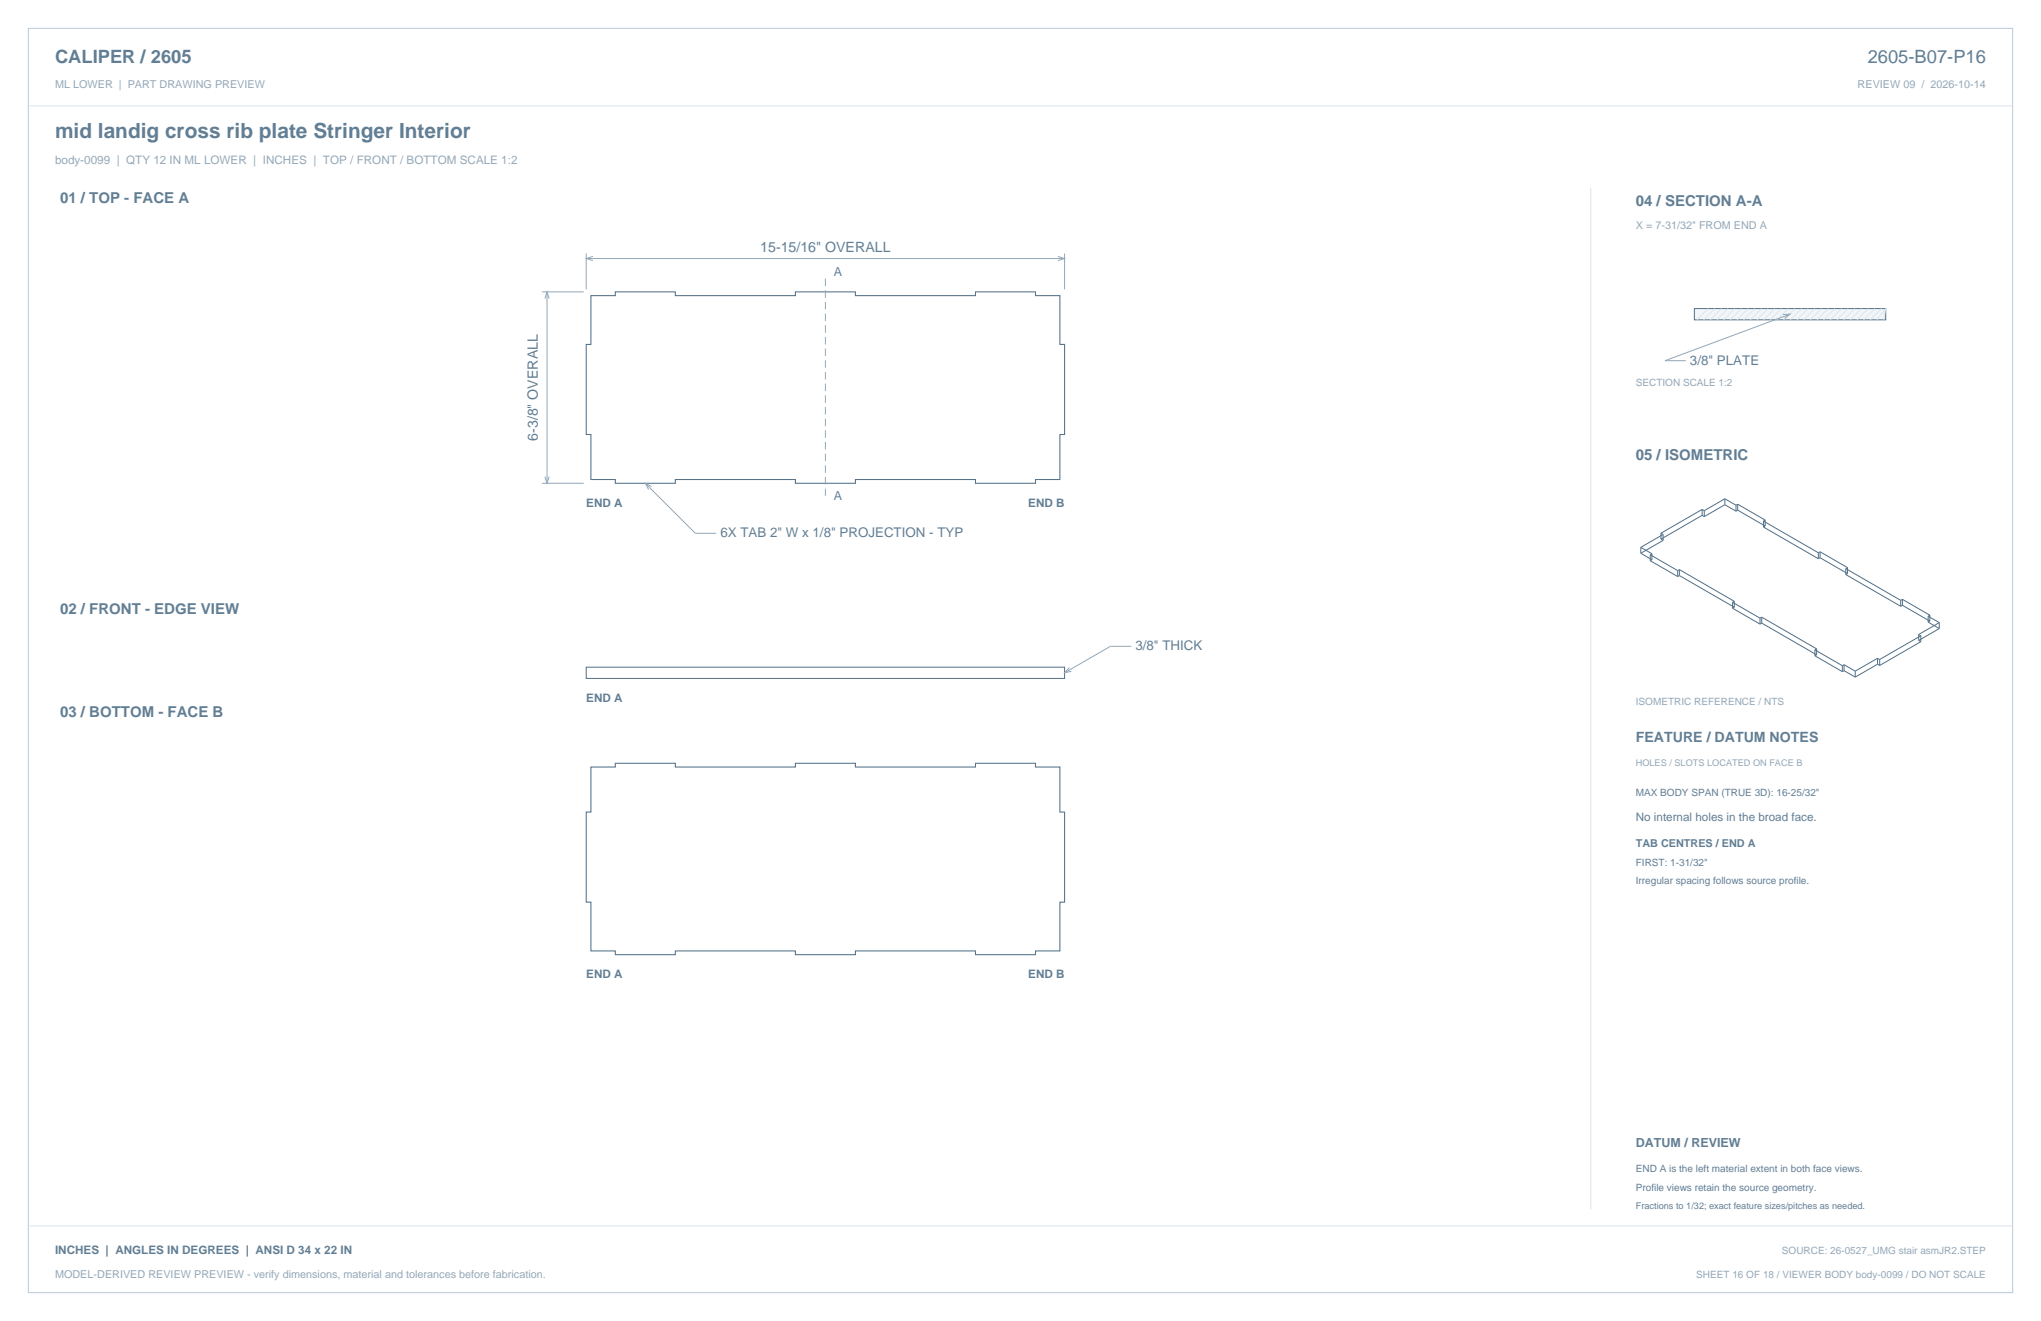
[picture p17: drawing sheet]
<svg xmlns="http://www.w3.org/2000/svg" width="864mm" height="559mm" viewBox="0 0 864 559" stroke-linecap="round" stroke-linejoin="round" font-family="sans-serif">
<defs><g id="words">
<text font-size="8.8" fill="#617e94" x="23.3" y="58.2">mid landig cross rib plate Stringer Interior</text>
<g font-size="7.8" fill="#617e94">
<text x="23.3" y="26.8">CALIPER / 2605</text>
<text x="790.3" y="26.8">2605-B07-P16</text>
</g>
<g font-size="6.3" fill="#617e94">
<text x="25.4" y="86.1">01 / TOP - FACE A</text>
<text x="692.1" y="87.1">04 / SECTION A-A</text>
<text x="692.1" y="194.4">05 / ISOMETRIC</text>
<text x="25.4" y="259.6">02 / FRONT - EDGE VIEW</text>
<text x="25.4" y="303.4">03 / BOTTOM - FACE B</text>
</g>
<g font-size="6" fill="#617e94">
<text x="321.7" y="106.5">15-15/16&quot; OVERALL</text>
<text x="227.6" y="186.5" transform="rotate(-90 227.6 186.5)">6-3/8&quot; OVERALL</text>
<text x="692.1" y="314">FEATURE / DATUM NOTES</text>
</g>
<g font-size="5.6" fill="#617e94">
<text x="715.1" y="154.3">3/8&quot; PLATE</text>
<text x="304.8" y="227.4">6X TAB 2&quot; W x 1/8&quot; PROJECTION - TYP</text>
<text x="480.4" y="275.2">3/8&quot; THICK</text>
</g>
<g font-size="5.3" fill="#617e94">
<text x="352.8" y="116.8">A</text>
<text x="352.8" y="211.5">A</text>
<text x="692.1" y="485.1">DATUM / REVIEW</text>
</g>
<text font-size="4.9" fill="#93a8b9" x="23.3" y="69.5">body-0099 | QTY 12 IN ML LOWER | INCHES | TOP / FRONT / BOTTOM SCALE 1:2</text>
<g font-size="4.9" fill="#617e94">
<text x="248" y="214.7">END A</text>
<text x="435.1" y="214.7">END B</text>
<text x="248" y="296.9">END A</text>
<text x="692.1" y="347.5">No internal holes in the broad face.</text>
<text x="248" y="413.7">END A</text>
<text x="435.1" y="413.7">END B</text>
<text x="23.3" y="530.6">INCHES | ANGLES IN DEGREES | ANSI D 34 x 22 IN</text>
</g>
<g font-size="4.6" fill="#93a8b9">
<text x="23.3" y="37">ML LOWER | PART DRAWING PREVIEW</text>
<text x="786" y="37">REVIEW 09 / 2026-10-14</text>
<text x="692.1" y="97">X = 7-31/32&quot; FROM END A</text>
<text x="23.3" y="540.5">MODEL-DERIVED REVIEW PREVIEW - verify dimensions, material and tolerances before fabrication.</text>
</g>
<text font-size="4.6" fill="#617e94" x="692.1" y="358.4">TAB CENTRES / END A</text>
<g font-size="4.2" fill="#93a8b9">
<text x="692.1" y="163.2">SECTION SCALE 1:2</text>
<text x="692.1" y="298.1">ISOMETRIC REFERENCE / NTS</text>
<text x="754" y="530.6">SOURCE: 26-0527_UMG stair asmJR2.STEP</text>
<text x="717.7" y="540.5">SHEET 16 OF 18 / VIEWER BODY body-0099 / DO NOT SCALE</text>
</g>
<g font-size="4.2" fill="#617e94">
<text x="692.1" y="336.9">MAX BODY SPAN (TRUE 3D): 16-25/32&quot;</text>
<text x="692.1" y="366.2">FIRST: 1-31/32&quot;</text>
<text x="692.1" y="373.9">Irregular spacing follows source profile.</text>
<text x="692.1" y="495.7">END A is the left material extent in both face views.</text>
<text x="692.1" y="503.8">Profile views retain the source geometry.</text>
</g>
<text font-size="3.9" fill="#93a8b9" x="692.1" y="323.8">HOLES / SLOTS LOCATED ON FACE B</text>
<text font-size="3.9" fill="#617e94" x="692.1" y="511.5">Fractions to 1/32; exact feature sizes/pitches as needed.</text>
</g></defs>
<path d="M12 12h839.6v534.8h-839.6z" fill="none" stroke="#b8cad8" stroke-width=".42"/>
<path d="M12 44.8h839.6M673.1 79.4v432.1" fill="none" stroke="#dbe5ed" stroke-width=".42"/>
<path d="M250 125.1h10.3v-1.6h25.5v1.6h50.7v-1.6h25.4v1.6h50.8v-1.6h25.4v1.6h10.4v20.6h2v38.1h-2v19h-10.4v1.6h-25.4v-1.6h-50.8v1.6h-25.4v-1.6h-50.7v1.6h-25.5v-1.6h-10.3v-19h-2v-38.1h2zM250 324.5h10.3v-1.6h25.5v1.6h50.7v-1.6h25.4v1.6h50.8v-1.6h25.4v1.6h10.4v19h2v38.1h-2v20.7h-10.4v1.5h-25.4v-1.5h-50.8v1.5h-25.4v-1.5h-50.7v1.5h-25.5v-1.5h-10.3v-20.7h-2v-38.1h2z" fill="none" stroke="#536f85" stroke-width=".44"/>
<g fill="none" stroke="#93a8b9" stroke-width=".42">
<path d="M248 107.2v15.2M248 109.4h202.5M250.9 108.5l-2.9 .9 2.9 .8M447.6 108.5l2.9 .9-2.9 .8M450.5 107.2v15.2M229.3 123.5h17.7M230.6 126.3l.9-2.8 .8 2.8M231.5 123.5v80.9M229.3 204.4h17.7M230.6 201.6l.9 2.8 .8-2.8M273 204.4l21.2 21.2h8.8M275.7 205.8l-2.7-1.4 1.4 2.7"/>
<path d="M478.7 273.4h-8.8l-19.4 11.2M452.5 282.4l-2 2.2 2.8-.6"/>
</g>
<path d="M349.2 117.8v91.9" fill="none" stroke="#93a8b9" stroke-width=".42" stroke-dasharray="3.2 1.8" stroke-linecap="butt"/>
<path d="M248 282.2h202.5v4.8h-202.5z" fill="none" stroke="#536f85" stroke-width=".42"/>
<path d="M716.9 130.5h81v4.8h-81z" fill-rule="evenodd" fill="#f2f6f9" stroke="#536f85" stroke-width=".42"/>
<g fill="none" stroke="#dbe5ed" stroke-width=".42">
<path d="M722.8 130.5l-4.8 4.8M725.6 130.5l-4.8 4.8M728.4 130.5l-4.8 4.8M731.2 130.5l-4.7 4.8M734 130.5l-4.7 4.8M736.9 130.5l-4.8 4.8M739.7 130.5l-4.8 4.8M742.5 130.5l-4.8 4.8M745.3 130.5l-4.7 4.8M748.2 130.5l-4.8 4.8M751 130.5l-4.8 4.8M753.8 130.5l-4.8 4.8"/>
<path d="M756.6 130.5l-4.7 4.8M759.4 130.5l-4.7 4.8M762.3 130.5l-4.8 4.8M765.1 130.5l-4.8 4.8M767.9 130.5l-4.8 4.8M770.7 130.5l-4.7 4.8M773.6 130.5l-4.8 4.8M776.4 130.5l-4.8 4.8M779.2 130.5l-4.8 4.8M782 130.5l-4.7 4.8M784.8 130.5l-4.7 4.8M787.7 130.5l-4.8 4.8"/>
<path d="M790.5 130.5l-4.8 4.8M793.3 130.5l-4.8 4.8M794.2 135.3l3.7-4.8-.9 4.8M796.1 130.5l-4.7 4.8M12 518.6h839.6"/>
</g>
<path d="M754.5 133.1l2.9-.2-2.3 1.8M757.4 132.9l-52.9 19.7h8.8" fill="none" stroke="#93a8b9" stroke-width=".42"/>
<g fill="none" stroke="#536f85" stroke-width=".42">
<path d="M720.2 215.5l-17.4 10.1M720.2 218l-17.4 10.1M720.2 215.5l.9 .5M720.2 218l.9 .5M720.2 215.5v2.5M721.1 216v2.5M729.8 211l-8.7 5M729.8 211v2.5M729.8 211l4.8 2.7M729.8 213.5l-8.7 5M729.8 213.5l4.8 2.7M734.6 213.7v2.5"/>
<path d="M735.3 213.3l-.7 .4M735.3 213.3l11.6 6.7M735.3 215.8l-.7 .4M735.3 213.3v2.5M735.3 215.8l11.6 6.7M694.3 231.5l4.7 2.8M694.3 231.5v2.5M694.3 234l4.7 2.8M698.3 234.7l11.6 6.7M698.3 237.2l11.6 6.7M698.3 234.7v2.5M699 234.3l-.7 .4"/>
<path d="M699 234.3v2.5M699 236.8l-.7 .4M702.8 225.6v2.5M702.8 225.6l.9 .5M702.8 228.1l.9 .5M703.7 228.6l-9.4 5.4M703.7 226.1v2.5M703.7 226.1l-9.4 5.4M746.2 220.4l23.2 13.4M746.2 220.4v2.5M746.2 222.9l23.2 13.4M746.9 220v2.5"/>
<path d="M746.9 220l-.7 .4M746.9 222.5l-.7 .4M769.4 233.8v2.5M770.1 233.4l11.6 6.7M770.1 235.9l-.7 .4M770.1 235.9l11.6 6.7M770.1 233.4v2.5M770.1 233.4l-.7 .4M709.9 241.4v2.5M710.6 241l23.2 13.4M710.6 243.5l23.2 13.4M710.6 243.5l-.7 .4"/>
<path d="M710.6 241l-.7 .4M710.6 241v2.5M733.1 257.3l11.6 6.7M733.1 254.8l11.6 6.7M733.1 254.8v2.5M733.8 254.4l-.7 .4M733.8 254.4v2.5M733.8 256.9l-.7 .4M781 240.5l23.2 13.4M781 240.5v2.6M781 243.1l23.2 13.4M781.7 240.1v2.5"/>
<path d="M781.7 240.1l-.7 .4M781.7 242.6l-.7 .5M804.2 253.9v2.6M805 253.5l11.6 6.7M805 256l11.6 6.7M805 253.5v2.5M805 256l-.8 .5M805 253.5l-.8 .4M744.7 261.5v2.5M745.4 261.1l23.3 13.4M745.4 261.1l-.7 .4M745.4 263.6l-.7 .4"/>
<path d="M745.4 263.6l23.3 13.4M745.4 261.1v2.5M767.9 277.4l11.7 6.7M767.9 274.9v2.5M767.9 274.9l11.7 6.7M768.7 277l-.8 .4M768.7 274.5v2.5M768.7 274.5l-.8 .4M794.4 278.5v2.5M794.4 278.5l.9 .5M794.4 278.5l-9.4 5.4M795.3 279v2.5"/>
<path d="M811.9 270.9l.9 .5M811.9 268.4v2.5M811.9 268.4l.9 .5M812.8 271.4l-17.5 10.1M812.8 268.9v2.5M812.8 268.9l-17.5 10.1M815.8 260.7l4.8 2.7M815.8 260.7v2.5M815.8 263.2l4.8 2.7M816.6 262.7l-.8 .5M816.6 260.2l-.8 .5M816.6 260.2v2.5"/>
<path d="M820.6 265.9l-8.7 5M820.6 263.4v2.5M820.6 263.4l-8.7 5M779.6 281.6v2.5M780.3 281.2l4.7 2.7M780.3 281.2l-.7 .4M780.3 281.2v2.5M780.3 283.7l-.7 .4M780.3 283.7l4.7 2.7M785 283.9v2.5M794.4 281l-9.4 5.4M794.4 281l.9 .5"/>
</g>
<use href="#words"/>
</svg>
